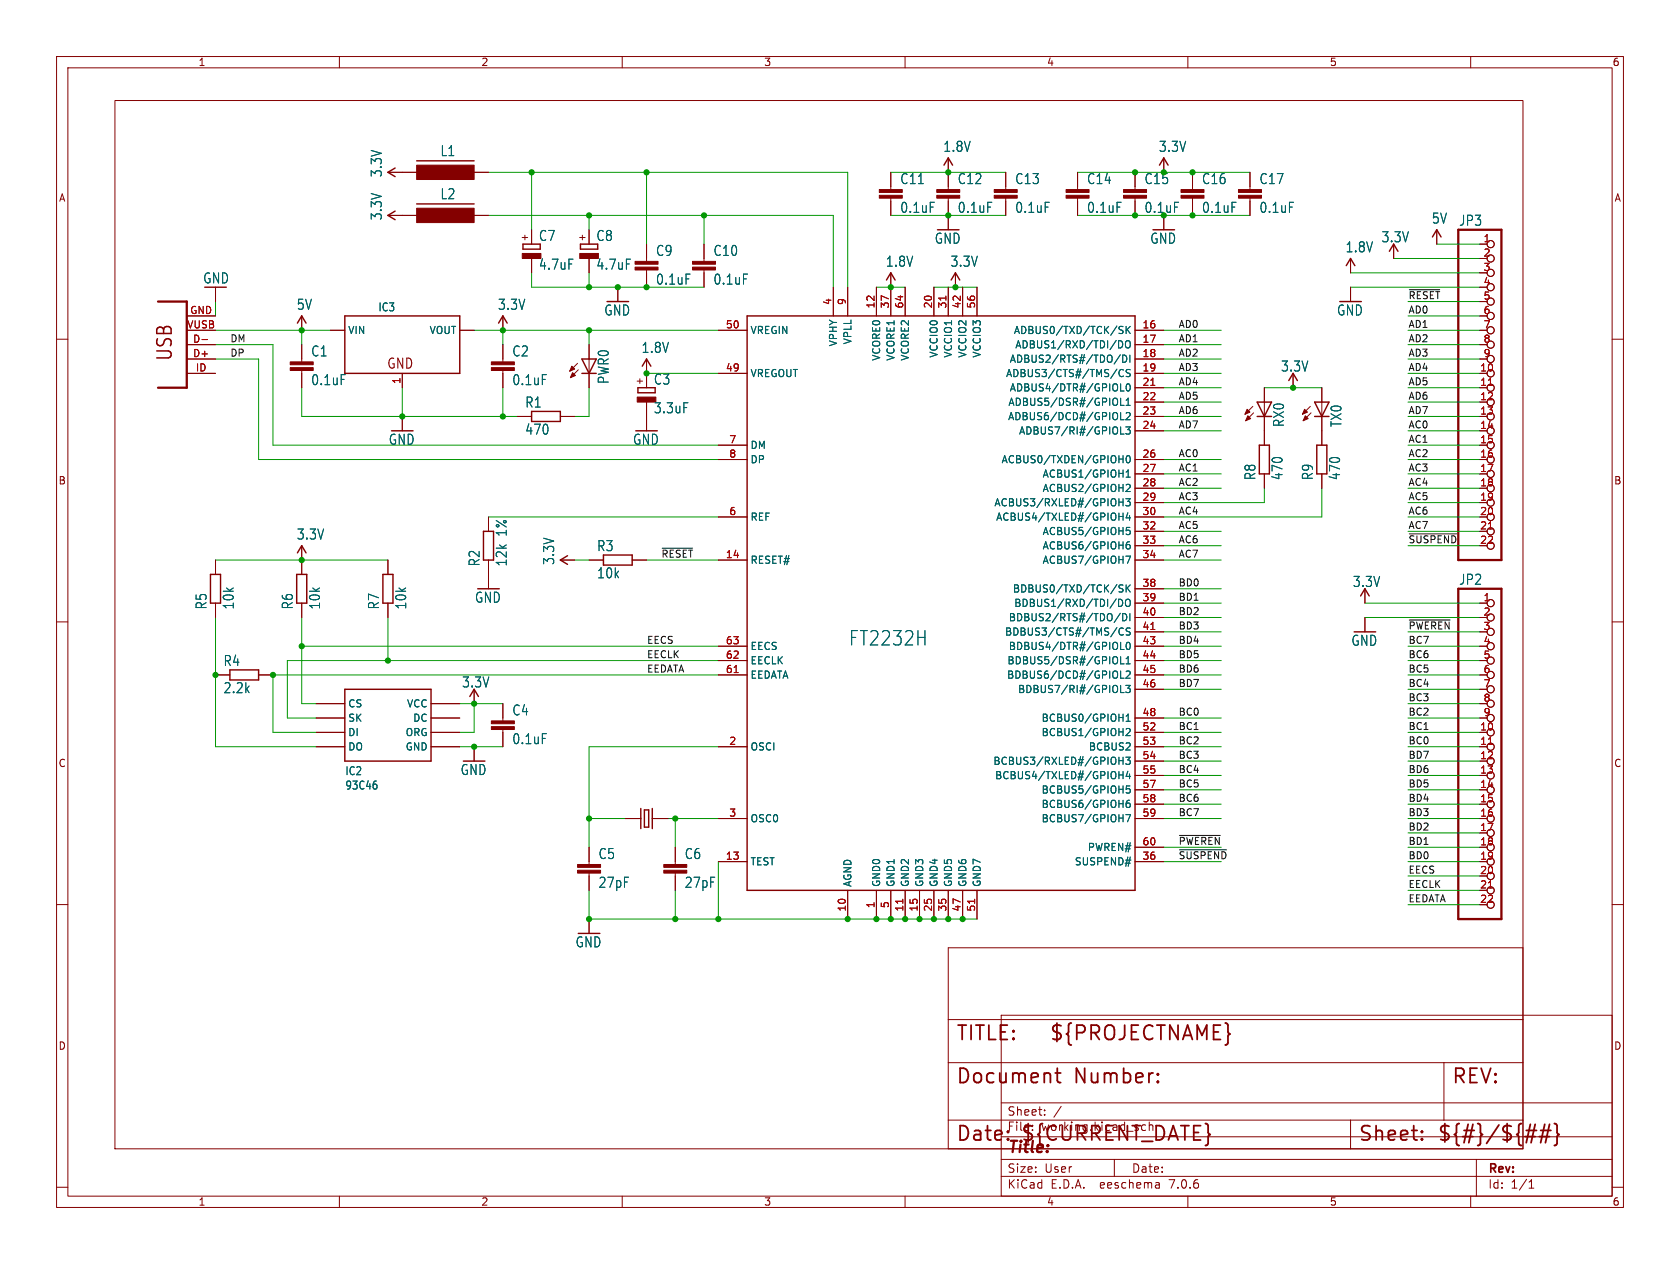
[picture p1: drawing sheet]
<svg xmlns="http://www.w3.org/2000/svg" width="297mm" height="224mm" viewBox="0 0 297 224" stroke-linecap="round" stroke-linejoin="round" font-family="sans-serif">
<defs><g id="words">
<g font-size="3.5" fill="#840000">
<text x="30.8" y="64" transform="rotate(-90 30.8 64)">USB</text>
<text x="168.9" y="184.4">TITLE:</text>
<text x="185.4" y="184.4">${PROJECTNAME}</text>
<text x="168.9" y="192.1">Document</text>
<text x="189.9" y="192.1">Number:</text>
<text x="256.5" y="192.1">REV:</text>
<text x="168.9" y="202.2">Date:</text>
<text x="180.3" y="202.2">${CURRENT_DATE}</text>
<text x="240" y="202.2">Sheet:</text>
<text x="254" y="202.2">${#}/${##}</text>
</g>
<text font-size="3.5" fill="#006464" x="150" y="114.4">FT2232H</text>
<text font-size="2.8" fill="#840000" x="178" y="204.5">Title:</text>
<g font-size="2.5" fill="#006464">
<text x="77.8" y="27.8">L1</text>
<text x="166.7" y="27.1">1.8V</text>
<text x="204.8" y="27.1">3.3V</text>
<text x="67.7" y="31.4" transform="rotate(-90 67.7 31.4)">3.3V</text>
<text x="77.8" y="35.5">L2</text>
<text x="159.1" y="32.8">C11</text>
<text x="169.2" y="32.8">C12</text>
<text x="179.4" y="32.8">C13</text>
<text x="192.1" y="32.8">C14</text>
<text x="202.2" y="32.8">C15</text>
<text x="212.4" y="32.8">C16</text>
<text x="222.6" y="32.8">C17</text>
<text x="67.7" y="39.1" transform="rotate(-90 67.7 39.1)">3.3V</text>
<text x="159.1" y="37.9">0.1uF</text>
<text x="169.2" y="37.9">0.1uF</text>
<text x="179.4" y="37.9">0.1uF</text>
<text x="192.1" y="37.9">0.1uF</text>
<text x="212.4" y="37.9">0.1uF</text>
<text x="222.6" y="37.9">0.1uF</text>
<text x="253" y="39.8">5V</text>
<text x="257.9" y="40.1">JP3</text>
<text x="95.2" y="42.8">C7</text>
<text x="95.2" y="47.9">4.7uF</text>
<text x="105.3" y="42.8">C8</text>
<text x="105.3" y="47.9">4.7uF</text>
<text x="115.9" y="45.5">C9</text>
<text x="126" y="45.5">C10</text>
<text x="156.5" y="47.4">1.8V</text>
<text x="165.2" y="43.3">GND</text>
<text x="167.9" y="47.4">3.3V</text>
<text x="203.3" y="43.3">GND</text>
<text x="237.8" y="44.8">1.8V</text>
<text x="244.1" y="43.1">3.3V</text>
<text x="35.8" y="50.4">GND</text>
<text x="115.9" y="50.6">0.1uF</text>
<text x="126" y="50.6">0.1uF</text>
<text x="52.4" y="55">5V</text>
<text x="87.9" y="55">3.3V</text>
<text x="106.7" y="56">GND</text>
<text x="236.3" y="56">GND</text>
<text x="54.9" y="63.3">C1</text>
<text x="90.5" y="63.3">C2</text>
<text x="113.3" y="62.6">1.8V</text>
<text x="226.4" y="65.9">3.3V</text>
<text x="54.9" y="68.3">0.1uF</text>
<text x="90.5" y="68.3">0.1uF</text>
<text x="107.8" y="68" transform="rotate(-90 107.8 68)">PWR0</text>
<text x="115.5" y="68.2">C3</text>
<text x="92.8" y="72.3">R1</text>
<text x="92.8" y="77.1">470</text>
<text x="115.5" y="73.3">3.3uF</text>
<text x="227.2" y="75.6" transform="rotate(-90 227.2 75.6)">RX0</text>
<text x="237.4" y="75.6" transform="rotate(-90 237.4 75.6)">TX0</text>
<text x="68.6" y="78.9">GND</text>
<text x="111.8" y="78.9">GND</text>
<text x="222.2" y="85" transform="rotate(-90 222.2 85)">R8</text>
<text x="227" y="85" transform="rotate(-90 227 85)">470</text>
<text x="232.3" y="85" transform="rotate(-90 232.3 85)">R9</text>
<text x="237.1" y="85" transform="rotate(-90 237.1 85)">470</text>
<text x="52.4" y="95.6">3.3V</text>
<text x="89.8" y="94.9" transform="rotate(-90 89.8 94.9)">1%</text>
<text x="85" y="100.3" transform="rotate(-90 85 100.3)">R2</text>
<text x="89.8" y="100.3" transform="rotate(-90 89.8 100.3)">12k</text>
<text x="98.2" y="100" transform="rotate(-90 98.2 100)">3.3V</text>
<text x="105.5" y="97.7">R3</text>
<text x="36.7" y="107.9" transform="rotate(-90 36.7 107.9)">R5</text>
<text x="41.5" y="107.9" transform="rotate(-90 41.5 107.9)">10k</text>
<text x="52" y="107.9" transform="rotate(-90 52 107.9)">R6</text>
<text x="56.8" y="107.9" transform="rotate(-90 56.8 107.9)">10k</text>
<text x="67.2" y="107.9" transform="rotate(-90 67.2 107.9)">R7</text>
<text x="72" y="107.9" transform="rotate(-90 72 107.9)">10k</text>
<text x="83.9" y="106.8">GND</text>
<text x="105.5" y="102.5">10k</text>
<text x="239.1" y="104">3.3V</text>
<text x="257.9" y="103.6">JP2</text>
<text x="39.4" y="118">R4</text>
<text x="238.8" y="114.4">GND</text>
<text x="39.4" y="122.8">2.2k</text>
<text x="81.6" y="121.8">3.3V</text>
<text x="90.5" y="126.8">C4</text>
<text x="90.5" y="131.8">0.1uF</text>
<text x="81.3" y="137.3">GND</text>
<text x="105.7" y="152.2">C5</text>
<text x="121" y="152.2">C6</text>
<text x="105.7" y="157.2">27pF</text>
<text x="121" y="157.2">27pF</text>
<text x="101.7" y="167.8">GND</text>
</g>
<text font-size="2.5" fill="#009600" x="202.2" y="37.9">0.1uF</text>
<text font-size="2.5" fill="#840000" x="68.3" y="65.5">GND</text>
<g font-size="2.1" fill="#840000">
<text x="178" y="197.5">Sheet:</text>
<text x="178" y="200.2">File:</text>
<text x="184.1" y="200.2">working.kicad_sch</text>
<text x="178" y="207.6">Size:</text>
<text x="184.7" y="207.6">User</text>
<text x="200" y="207.6">Date:</text>
<text x="263" y="207.9">Rev:</text>
<text x="178" y="210.4">KiCad</text>
<text x="185.7" y="210.4">E.D.A.</text>
<text x="194.6" y="210.4">eeschema</text>
<text x="207" y="210.4">7.0.6</text>
<text x="263" y="210.4">Id:</text>
<text x="267.1" y="210.4">1/1</text>
</g>
<g font-size="2" fill="#006464">
<text x="66.8" y="55.3">IC3</text>
<text x="61" y="137.3">IC2</text>
<text x="61" y="139.9">93C46</text>
</g>
<g font-size="1.8" fill="#840000">
<text x="35" y="11.9">1</text>
<text x="85" y="11.9">2</text>
<text x="135" y="11.9">3</text>
<text x="185" y="11.9">4</text>
<text x="235" y="11.9">5</text>
<text x="285" y="11.9">6</text>
<text x="10.3" y="35.9">A</text>
<text x="285.3" y="35.9">A</text>
<text x="93.6" y="42.8" transform="rotate(-90 93.6 42.8)">+</text>
<text x="103.7" y="42.8" transform="rotate(-90 103.7 42.8)">+</text>
<text x="113.9" y="68.2" transform="rotate(-90 113.9 68.2)">+</text>
<text x="10.3" y="85.9">B</text>
<text x="285.3" y="85.9">B</text>
<text x="10.3" y="135.9">C</text>
<text x="285.3" y="135.9">C</text>
<text x="10.3" y="185.9">D</text>
<text x="285.3" y="185.9">D</text>
<text x="35" y="213.4">1</text>
<text x="85" y="213.4">2</text>
<text x="135" y="213.4">3</text>
<text x="185" y="213.4">4</text>
<text x="235" y="213.4">5</text>
<text x="285" y="213.4">6</text>
</g>
<g font-size="1.8" fill="#a90000">
<text x="262.2" y="42.9">1</text>
<text x="262.2" y="45.5">2</text>
<text x="262.2" y="48">3</text>
<text x="262.2" y="50.5">4</text>
<text x="262.2" y="53.1">5</text>
<text x="33" y="58.2">VUSB</text>
<text x="33.5" y="55.6">GND</text>
<text x="128.2" y="58.2">50</text>
<text x="147.1" y="54" transform="rotate(-90 147.1 54)">4</text>
<text x="149.6" y="54" transform="rotate(-90 149.6 54)">9</text>
<text x="154.7" y="54.7" transform="rotate(-90 154.7 54.7)">12</text>
<text x="157.2" y="54.7" transform="rotate(-90 157.2 54.7)">37</text>
<text x="159.8" y="54.7" transform="rotate(-90 159.8 54.7)">64</text>
<text x="164.8" y="54.7" transform="rotate(-90 164.8 54.7)">20</text>
<text x="167.4" y="54.7" transform="rotate(-90 167.4 54.7)">31</text>
<text x="169.9" y="54.7" transform="rotate(-90 169.9 54.7)">42</text>
<text x="172.5" y="54.7" transform="rotate(-90 172.5 54.7)">56</text>
<text x="201.9" y="58.2">16</text>
<text x="262.2" y="55.6">6</text>
<text x="262.2" y="58.2">7</text>
<text x="34" y="63.2">D+</text>
<text x="34" y="60.7">D-</text>
<text x="34.5" y="65.8">ID</text>
<text x="128.2" y="65.8">49</text>
<text x="201.9" y="60.7">17</text>
<text x="201.9" y="63.2">18</text>
<text x="201.9" y="65.8">19</text>
<text x="261.6" y="65.8">10</text>
<text x="262.2" y="60.7">8</text>
<text x="262.2" y="63.2">9</text>
<text x="70.9" y="68" transform="rotate(-90 70.9 68)">1</text>
<text x="201.9" y="68.3">21</text>
<text x="201.9" y="70.9">22</text>
<text x="261.6" y="68.3">11</text>
<text x="261.6" y="70.9">12</text>
<text x="201.9" y="73.4">23</text>
<text x="201.9" y="75.9">24</text>
<text x="261.6" y="73.4">13</text>
<text x="261.6" y="75.9">14</text>
<text x="128.8" y="78.5">7</text>
<text x="128.8" y="81">8</text>
<text x="201.9" y="81">26</text>
<text x="201.9" y="83.6">27</text>
<text x="261.6" y="78.5">15</text>
<text x="261.6" y="81">16</text>
<text x="261.6" y="83.6">17</text>
<text x="201.9" y="86.1">28</text>
<text x="201.9" y="88.6">29</text>
<text x="261.6" y="86.1">18</text>
<text x="261.6" y="88.6">19</text>
<text x="128.8" y="91.2">6</text>
<text x="201.9" y="91.2">30</text>
<text x="201.9" y="93.7">32</text>
<text x="261.6" y="91.2">20</text>
<text x="261.6" y="93.7">21</text>
<text x="128.2" y="98.8">14</text>
<text x="201.9" y="96.3">33</text>
<text x="201.9" y="98.8">34</text>
<text x="261.6" y="96.3">22</text>
<text x="201.9" y="103.9">38</text>
<text x="201.9" y="106.4">39</text>
<text x="262.2" y="106.4">1</text>
<text x="201.9" y="109">40</text>
<text x="201.9" y="111.5">41</text>
<text x="262.2" y="109">2</text>
<text x="262.2" y="111.5">3</text>
<text x="128.2" y="119.1">61</text>
<text x="128.2" y="116.6">62</text>
<text x="128.2" y="114">63</text>
<text x="201.9" y="114">43</text>
<text x="201.9" y="116.6">44</text>
<text x="201.9" y="119.1">45</text>
<text x="262.2" y="114">4</text>
<text x="262.2" y="116.6">5</text>
<text x="262.2" y="119.1">6</text>
<text x="201.9" y="121.7">46</text>
<text x="262.2" y="121.7">7</text>
<text x="262.2" y="124.2">8</text>
<text x="128.8" y="131.8">2</text>
<text x="201.9" y="126.7">48</text>
<text x="201.9" y="129.3">52</text>
<text x="201.9" y="131.8">53</text>
<text x="261.6" y="129.3">10</text>
<text x="261.6" y="131.8">11</text>
<text x="262.2" y="126.7">9</text>
<text x="201.9" y="134.4">54</text>
<text x="201.9" y="136.9">55</text>
<text x="261.6" y="134.4">12</text>
<text x="261.6" y="136.9">13</text>
<text x="201.9" y="139.4">57</text>
<text x="201.9" y="142">58</text>
<text x="261.6" y="139.4">14</text>
<text x="261.6" y="142">15</text>
<text x="128.8" y="144.5">3</text>
<text x="201.9" y="144.5">59</text>
<text x="201.9" y="149.6">60</text>
<text x="261.6" y="144.5">16</text>
<text x="261.6" y="147.1">17</text>
<text x="261.6" y="149.6">18</text>
<text x="128.2" y="152.1">13</text>
<text x="201.9" y="152.1">36</text>
<text x="261.6" y="152.1">19</text>
<text x="261.6" y="154.7">20</text>
<text x="149.6" y="161.3" transform="rotate(-90 149.6 161.3)">10</text>
<text x="154.7" y="160.7" transform="rotate(-90 154.7 160.7)">1</text>
<text x="157.2" y="160.7" transform="rotate(-90 157.2 160.7)">5</text>
<text x="159.8" y="161.3" transform="rotate(-90 159.8 161.3)">11</text>
<text x="162.3" y="161.3" transform="rotate(-90 162.3 161.3)">15</text>
<text x="164.8" y="161.3" transform="rotate(-90 164.8 161.3)">25</text>
<text x="167.4" y="161.3" transform="rotate(-90 167.4 161.3)">35</text>
<text x="169.9" y="161.3" transform="rotate(-90 169.9 161.3)">47</text>
<text x="172.5" y="161.3" transform="rotate(-90 172.5 161.3)">51</text>
<text x="261.6" y="157.2">21</text>
<text x="261.6" y="159.8">22</text>
</g>
<g font-size="1.8" fill="#006464">
<text x="61.5" y="59.3">VIN</text>
<text x="75.9" y="59.3">VOUT</text>
<text x="132.6" y="59.3">VREGIN</text>
<text x="179.1" y="59.3">ADBUS0/TXD/TCK/SK</text>
<text x="148.2" y="61.4" transform="rotate(-90 148.2 61.4)">VPHY</text>
<text x="150.7" y="61" transform="rotate(-90 150.7 61)">VPLL</text>
<text x="155.8" y="63.9" transform="rotate(-90 155.8 63.9)">VCORE0</text>
<text x="158.3" y="63.9" transform="rotate(-90 158.3 63.9)">VCORE1</text>
<text x="160.9" y="63.9" transform="rotate(-90 160.9 63.9)">VCORE2</text>
<text x="166" y="63.4" transform="rotate(-90 166 63.4)">VCCIO0</text>
<text x="168.5" y="63.4" transform="rotate(-90 168.5 63.4)">VCCIO1</text>
<text x="171" y="63.4" transform="rotate(-90 171 63.4)">VCCIO2</text>
<text x="173.6" y="63.4" transform="rotate(-90 173.6 63.4)">VCCIO3</text>
<text x="178.4" y="64.4">ADBUS2/RTS#/TDO/DI</text>
<text x="179.4" y="61.8">ADBUS1/RXD/TDI/DO</text>
<text x="132.6" y="66.9">VREGOUT</text>
<text x="177.8" y="66.9">ADBUS3/CTS#/TMS/CS</text>
<text x="178.2" y="72">ADBUS5/DSR#/GPIOL1</text>
<text x="178.4" y="69.4">ADBUS4/DTR#/GPIOL0</text>
<text x="178.1" y="74.5">ADBUS6/DCD#/GPIOL2</text>
<text x="180.1" y="77.1">ADBUS7/RI#/GPIOL3</text>
<text x="132.6" y="79.6">DM</text>
<text x="132.6" y="82.1">DP</text>
<text x="177" y="82.1">ACBUS0/TXDEN/GPIOH0</text>
<text x="175.7" y="89.8">ACBUS3/RXLED#/GPIOH3</text>
<text x="184.2" y="84.7">ACBUS1/GPIOH1</text>
<text x="184.2" y="87.2">ACBUS2/GPIOH2</text>
<text x="132.6" y="92.3">REF</text>
<text x="176" y="92.3">ACBUS4/TXLED#/GPIOH4</text>
<text x="184.2" y="94.8">ACBUS5/GPIOH5</text>
<text x="132.6" y="99.9">RESET#</text>
<text x="184.2" y="97.4">ACBUS6/GPIOH6</text>
<text x="184.2" y="99.9">ACBUS7/GPIOH7</text>
<text x="179" y="105">BDBUS0/TXD/TCK/SK</text>
<text x="179.2" y="107.5">BDBUS1/RXD/TDI/DO</text>
<text x="177.6" y="112.6">BDBUS3/CTS#/TMS/CS</text>
<text x="178.2" y="110.1">BDBUS2/RTS#/TDO/DI</text>
<text x="132.6" y="117.7">EECLK</text>
<text x="132.6" y="115.2">EECS</text>
<text x="178" y="117.7">BDBUS5/DSR#/GPIOL1</text>
<text x="178.2" y="115.2">BDBUS4/DTR#/GPIOL0</text>
<text x="61.5" y="125.3">CS</text>
<text x="71.9" y="125.3">VCC</text>
<text x="132.6" y="120.2">EEDATA</text>
<text x="177.9" y="120.2">BDBUS6/DCD#/GPIOL2</text>
<text x="179.9" y="122.8">BDBUS7/RI#/GPIOL3</text>
<text x="61.5" y="127.9">SK</text>
<text x="61.5" y="130.4">DI</text>
<text x="71.6" y="130.4">ORG</text>
<text x="72.9" y="127.9">DC</text>
<text x="184" y="127.9">BCBUS0/GPIOH1</text>
<text x="184" y="130.4">BCBUS1/GPIOH2</text>
<text x="61.5" y="132.9">DO</text>
<text x="71.6" y="132.9">GND</text>
<text x="132.6" y="132.9">OSCI</text>
<text x="175.5" y="135.5">BCBUS3/RXLED#/GPIOH3</text>
<text x="192.4" y="132.9">BCBUS2</text>
<text x="175.8" y="138">BCBUS4/TXLED#/GPIOH4</text>
<text x="184" y="140.6">BCBUS5/GPIOH5</text>
<text x="184" y="143.1">BCBUS6/GPIOH6</text>
<text x="132.6" y="145.6">OSC0</text>
<text x="184" y="145.6">BCBUS7/GPIOH7</text>
<text x="132.6" y="153.3">TEST</text>
<text x="189.9" y="153.3">SUSPEND#</text>
<text x="192.2" y="150.7">PWREN#</text>
<text x="150.7" y="157" transform="rotate(-90 150.7 157)">AGND</text>
<text x="155.8" y="157" transform="rotate(-90 155.8 157)">GND0</text>
<text x="158.3" y="157" transform="rotate(-90 158.3 157)">GND1</text>
<text x="160.9" y="157" transform="rotate(-90 160.9 157)">GND2</text>
<text x="163.4" y="157" transform="rotate(-90 163.4 157)">GND3</text>
<text x="166" y="157" transform="rotate(-90 166 157)">GND4</text>
<text x="168.5" y="157" transform="rotate(-90 168.5 157)">GND5</text>
<text x="171" y="157" transform="rotate(-90 171 157)">GND6</text>
<text x="173.6" y="157" transform="rotate(-90 173.6 157)">GND7</text>
</g>
<g font-size="1.7" fill="#0f0f0f">
<text x="248.9" y="53">~{RESET}</text>
<text x="208.3" y="58.1">AD0</text>
<text x="248.9" y="55.5">AD0</text>
<text x="248.9" y="58.1">AD1</text>
<text x="40.6" y="63.2">DP</text>
<text x="40.6" y="60.6">DM</text>
<text x="208.3" y="63.2">AD2</text>
<text x="208.3" y="65.7">AD3</text>
<text x="208.3" y="60.6">AD1</text>
<text x="248.9" y="63.2">AD3</text>
<text x="248.9" y="65.7">AD4</text>
<text x="248.9" y="60.6">AD2</text>
<text x="208.3" y="68.2">AD4</text>
<text x="208.3" y="70.8">AD5</text>
<text x="248.9" y="70.8">AD6</text>
<text x="248.9" y="68.2">AD5</text>
<text x="208.3" y="75.9">AD7</text>
<text x="208.3" y="73.3">AD6</text>
<text x="248.9" y="73.3">AD7</text>
<text x="248.9" y="75.9">AC0</text>
<text x="208.3" y="83.5">AC1</text>
<text x="208.3" y="80.9">AC0</text>
<text x="248.9" y="83.5">AC3</text>
<text x="248.9" y="80.9">AC2</text>
<text x="248.9" y="78.4">AC1</text>
<text x="208.3" y="86">AC2</text>
<text x="208.3" y="88.6">AC3</text>
<text x="248.9" y="86">AC4</text>
<text x="248.9" y="88.6">AC5</text>
<text x="208.3" y="93.6">AC5</text>
<text x="208.3" y="91.1">AC4</text>
<text x="248.9" y="93.6">AC7</text>
<text x="248.9" y="91.1">AC6</text>
<text x="116.8" y="98.7">~{RESET}</text>
<text x="208.3" y="96.2">AC6</text>
<text x="208.3" y="98.7">AC7</text>
<text x="248.9" y="96.2">~{SUSPEND}</text>
<text x="208.3" y="106.3">BD1</text>
<text x="208.3" y="103.8">BD0</text>
<text x="114.3" y="114">EECS</text>
<text x="208.3" y="108.9">BD2</text>
<text x="208.3" y="111.4">BD3</text>
<text x="208.3" y="114">BD4</text>
<text x="248.9" y="111.4">~{PWEREN}</text>
<text x="248.9" y="114">BC7</text>
<text x="114.3" y="116.5">EECLK</text>
<text x="114.3" y="119">EEDATA</text>
<text x="208.3" y="116.5">BD5</text>
<text x="208.3" y="119">BD6</text>
<text x="248.9" y="119">BC5</text>
<text x="248.9" y="116.5">BC6</text>
<text x="208.3" y="121.6">BD7</text>
<text x="248.9" y="124.1">BC3</text>
<text x="248.9" y="121.6">BC4</text>
<text x="208.3" y="131.7">BC2</text>
<text x="208.3" y="129.2">BC1</text>
<text x="208.3" y="126.7">BC0</text>
<text x="248.9" y="126.7">BC2</text>
<text x="248.9" y="129.2">BC1</text>
<text x="248.9" y="131.7">BC0</text>
<text x="208.3" y="136.8">BC4</text>
<text x="208.3" y="134.3">BC3</text>
<text x="248.9" y="134.3">BD7</text>
<text x="248.9" y="136.8">BD6</text>
<text x="208.3" y="139.4">BC5</text>
<text x="208.3" y="141.9">BC6</text>
<text x="248.9" y="141.9">BD4</text>
<text x="248.9" y="139.4">BD5</text>
<text x="208.3" y="144.4">BC7</text>
<text x="208.3" y="149.5">~{PWEREN}</text>
<text x="248.9" y="147">BD2</text>
<text x="248.9" y="144.4">BD3</text>
<text x="248.9" y="149.5">BD1</text>
<text x="208.3" y="152.1">~{SUSPEND}</text>
<text x="248.9" y="152.1">BD0</text>
<text x="248.9" y="154.6">EECS</text>
<text x="248.9" y="159.7">EEDATA</text>
<text x="248.9" y="157.1">EECLK</text>
</g>
</g></defs>
<g fill="none" stroke="#840000" stroke-width=".18">
<path d="M10 10h277v203.6h-277zM12 12h273v199.6h-273zM20.3 17.8h248.9v185.4h-248.9zM60 10v2M110 10v2M160 10v2M210 10v2M260 10v2M68.6 30.5h5.1M68.6 38.1h5.1M83.8 30.5h2.6M83.8 38.1h2.6"/>
<path d="M157.5 30.5v3M157.5 35.1v3M167.6 27.9v5.6M167.6 35.1v5.5M177.8 30.5v3M177.8 35.1v3M190.5 30.5v3M190.5 35.1v3M200.7 30.5v3M200.7 35.1v3M205.7 27.9v2.6M205.7 38.1v2.5"/>
<path d="M210.8 30.5v3M210.8 35.1v3M221 30.5v3M221 35.1v3M10 60h2M33 55.9h5.1M33 58.4h5.1M38.1 50.8v2.5M53.3 55.9v2.5M58.4 58.4h2.6M81.3 58.4h2.5M88.9 55.9v2.5"/>
<path d="M94 40.6v2.6M94 45.7v2.6M104.1 40.6v2.6M104.1 45.7v2.6M109.2 50.8v2.5M114.3 43.2v3M114.3 47.8v3M124.5 43.2v3M124.5 47.8v3M127 58.4h5.1M147.3 50.8v5.1M149.9 50.8v5.1"/>
<path d="M154.9 50.8v5.1M157.5 48.3v7.6M160 50.8v5.1M165.1 50.8v5.1M167.6 50.8v5.1M168.9 48.3v2.5M170.2 50.8v5.1M172.7 50.8v5.1M200.7 58.4h5M238.8 45.7v2.6M238.8 50.8v2.5M246.4 43.2v2.5"/>
<path d="M254 40.6v2.6M261.6 43.2h1.3M261.6 48.3h1.3M261.6 53.3h1.3M261.6 55.9h1.3M261.6 58.4h1.3M285 60h2M33 61h5.1M33 63.5h5.1M33 66h5.1M53.3 61v3M53.3 65.5v3.1"/>
<path d="M71.1 66v2.6M71.1 73.7v2.5M88.9 61v3M88.9 65.5v3.1M91.4 73.7h2.6M99.1 73.7h2.5M102.1 64.3l-1.4 1.4M102.2 65.4l-1.4 1.4M104.1 61v7.6M114.3 63.5v5.1M114.3 71.1v5.1M127 66h5.1"/>
<path d="M127 78.7h5.1M200.7 61h5M200.7 63.5h5M200.7 66h5M200.7 68.6h5M200.7 71.1h5M200.7 73.7h5M200.7 76.2h5M221.5 71.9l-1.4 1.4M221.6 73l-1.4 1.4M223.5 68.6v10.1M228.6 66v2.6"/>
<path d="M231.6 71.9l-1.3 1.4M231.8 73l-1.4 1.4M233.7 68.6v10.1M261.6 61h1.3M261.6 63.5h1.3M38.1 99.1v2.5M53.3 96.5v5.1M68.6 99.1v2.5M86.4 91.4v2.6M86.4 99.1v5M99.1 99.1h2.5M104.1 99.1h2.6"/>
<path d="M111.8 99.1h2.5M127 99.1h5.1M127 81.3h5.1M127 91.4h5.1M200.7 99.1h5M200.7 81.3h5M200.7 83.8h5M200.7 86.4h5M200.7 88.9h5M200.7 91.4h5M200.7 94h5M200.7 96.5h5"/>
<path d="M223.5 83.8v2.6M233.7 83.8v2.6M10 110h2M38.1 119.4h2.5M38.1 106.7v2.5M45.7 119.4h2.6M53.3 106.7v2.5M68.6 106.7v2.5M127 116.8h5.1M127 119.4h5.1M127 114.3h5.1M200.7 106.7h5"/>
<path d="M200.7 111.8h5M200.7 116.8h5M200.7 119.4h5M200.7 104.1h5M200.7 109.2h5M200.7 114.3h5M241.3 104.1v2.6M241.3 109.2v2.6M261.6 106.7h1.3M261.6 111.8h1.3M261.6 116.8h1.3M261.6 119.4h1.3"/>
<path d="M285 110h2M55.9 124.5h5.1M55.9 127h5.1M55.9 132.1h5.1M55.9 129.5h5.1M76.2 124.5h5.1M76.2 127h5.1M76.2 132.1h5.1M76.2 129.5h5.1M83.8 121.9v2.6M83.8 132.1v2.5M88.9 124.5v3"/>
<path d="M88.9 129v3.1M127 132.1h5.1M200.7 121.9h5M200.7 127h5M200.7 132.1h5M200.7 129.5h5M200.7 134.6h5M200.7 137.2h5M200.7 139.7h5M261.6 121.9h1.3M261.6 124.5h1.3M261.6 127h1.3"/>
<path d="M10 160h2M104.1 149.9v3M104.1 154.4v3.1M110.5 144.8h2.8M115.3 144.8h2.8M119.4 149.9v3M119.4 154.4v3.1M127 152.4h5.1M127 144.8h5.1M149.9 157.5v5.1M154.9 157.5v5.1M157.5 157.5v5.1"/>
<path d="M160 157.5v5.1M162.6 157.5v5.1M165.1 157.5v5.1M167.6 157.5v5.1M170.2 157.5v5.1M172.7 157.5v5.1M200.7 152.4h5M200.7 144.8h5M200.7 142.2h5M200.7 149.9h5M285 160h2M104.1 162.6v2.5"/>
<path d="M167.6 167.6h101.6v35.6h-101.6zM177 179.6h108v32h-108zM167.6 198.1h101.6M167.6 180.3h101.6M167.6 188h101.6M177 195.1h108M184.7 197.1v.2M184.7 196.3v.2M187.6 195.7l-1.3 1.9M238.8 198.1v5.1M255.3 188v10.1M10 210h2"/>
<path d="M60 211.6v2M110 211.6v2M160 211.6v2M177 208.1h108M177 205.1h108M177 201.1h108M197 205.1v3M204.9 209.2l.1 1M205 210.1l-.2 .1M205 209.5l-.2 .1M210 211.6v2M260 211.6v2"/>
<path d="M261 205.1v6.5M270.3 210.2h.9M270.3 209.1l.4-.4v1.5M285 210h2"/>
<circle cx="263.5" cy="53.3" r=".63"/>
<circle cx="263.5" cy="48.3" r=".63"/>
<circle cx="263.5" cy="50.8" r=".63"/>
<circle cx="263.5" cy="43.2" r=".63"/>
<circle cx="263.5" cy="45.7" r=".63"/>
<circle cx="263.5" cy="55.9" r=".63"/>
<circle cx="263.5" cy="58.4" r=".63"/>
<circle cx="263.5" cy="71.1" r=".63"/>
<circle cx="263.5" cy="66" r=".63"/>
<circle cx="263.5" cy="73.7" r=".63"/>
<circle cx="263.5" cy="78.7" r=".63"/>
<circle cx="263.5" cy="63.5" r=".63"/>
<circle cx="263.5" cy="76.2" r=".63"/>
<circle cx="263.5" cy="61" r=".63"/>
<circle cx="263.5" cy="68.6" r=".63"/>
<circle cx="263.5" cy="94" r=".63"/>
<circle cx="263.5" cy="81.3" r=".63"/>
<circle cx="263.5" cy="83.8" r=".63"/>
<circle cx="263.5" cy="88.9" r=".63"/>
<circle cx="263.5" cy="86.4" r=".63"/>
<circle cx="263.5" cy="96.5" r=".63"/>
<circle cx="263.5" cy="91.4" r=".63"/>
<circle cx="263.5" cy="116.8" r=".63"/>
<circle cx="263.5" cy="111.8" r=".63"/>
<circle cx="263.5" cy="119.4" r=".63"/>
<circle cx="263.5" cy="106.7" r=".63"/>
<circle cx="263.5" cy="109.2" r=".63"/>
<circle cx="263.5" cy="114.3" r=".63"/>
<circle cx="263.5" cy="139.7" r=".63"/>
<circle cx="263.5" cy="129.5" r=".63"/>
<circle cx="263.5" cy="132.1" r=".63"/>
<circle cx="263.5" cy="134.6" r=".63"/>
<circle cx="263.5" cy="137.2" r=".63"/>
<circle cx="263.5" cy="127" r=".63"/>
<circle cx="263.5" cy="121.9" r=".63"/>
<circle cx="263.5" cy="124.5" r=".63"/>
<circle cx="263.5" cy="142.2" r=".63"/>
<circle cx="263.5" cy="147.3" r=".63"/>
<circle cx="263.5" cy="152.4" r=".63"/>
<circle cx="263.5" cy="157.5" r=".63"/>
<circle cx="263.5" cy="144.8" r=".63"/>
<circle cx="263.5" cy="149.9" r=".63"/>
<circle cx="263.5" cy="154.9" r=".63"/>
<circle cx="263.5" cy="160" r=".63"/>
</g>
<g fill="#840000" stroke="#840000" stroke-width=".18">
<path d="M188.5 34.5h4v.6h-4z"/>
<path d="M188.5 33.5h4v.5h-4z"/>
<path d="M175.8 34.5h4v.6h-4z"/>
<path d="M175.8 33.5h4v.5h-4z"/>
<path d="M165.6 34.5h4.1v.6h-4.1z"/>
<path d="M165.6 33.5h4.1v.5h-4.1z"/>
<path d="M198.6 34.5h4.1v.6h-4.1z"/>
<path d="M198.6 33.5h4.1v.5h-4.1z"/>
<path d="M208.8 34.5h4.1v.6h-4.1z"/>
<path d="M208.8 33.5h4.1v.5h-4.1z"/>
<path d="M218.9 34.5h4.1v.6h-4.1z"/>
<path d="M218.9 33.5h4.1v.5h-4.1z"/>
<path d="M220.5 72.4l.5 .5-.9 .4z"/>
<path d="M220.6 73.5l.5 .5-.9 .4z"/>
<path d="M230.6 72.4l.5 .5-.8 .4z"/>
<path d="M230.8 73.5l.5 .5-.9 .4z"/>
<path d="M155.4 34.5h4.1v.6h-4.1z"/>
<path d="M155.4 33.5h4.1v.5h-4.1z"/>
<path d="M73.7 29.2h10.1v2.6h-10.1z"/>
<path d="M122.4 47.2h4.1v.6h-4.1z"/>
<path d="M122.4 46.2h4.1v.5h-4.1z"/>
<path d="M92.3 44.8h3.3v.9h-3.3z"/>
<path d="M102.5 44.8h3.3v.9h-3.3z"/>
<path d="M112.3 47.2h4v.6h-4z"/>
<path d="M112.3 46.2h4v.5h-4z"/>
<path d="M112.6 70.2h3.4v.9h-3.4z"/>
<path d="M86.9 65h4v.5h-4z"/>
<path d="M86.9 64h4v.5h-4z"/>
<path d="M101.1 64.8l.5 .5-.9 .4z"/>
<path d="M101.2 65.9l.5 .5-.9 .4z"/>
<path d="M117.3 153.9h4.1v.5h-4.1z"/>
<path d="M117.3 152.9h4.1v.5h-4.1z"/>
<path d="M86.9 128.5h4v.5h-4z"/>
<path d="M86.9 127.5h4v.5h-4z"/>
<path d="M102.1 153.9h4.1v.5h-4.1z"/>
<path d="M102.1 152.9h4.1v.5h-4.1z"/>
<path d="M51.3 65h4.1v.5h-4.1z"/>
<path d="M51.3 64h4.1v.5h-4.1z"/>
<path d="M73.7 36.8h10.1v2.6h-10.1z"/>
</g>
<g fill="none" stroke="#840000" stroke-width=".25">
<path d="M69.8 29.7l-1.2 .8 1.2 .7M69.8 37.3l-1.2 .8 1.2 .8M73.7 28.4h10.1M73.7 36.1h10.1M166.9 29.2l.7-1.3 .8 1.3M205 29.2l.7-1.3 .8 1.3M52.6 57.2l.7-1.3 .8 1.3M61 55.9h20.3v10.1h-20.3zM88.1 57.2l.8-1.3 .8 1.3M92.5 43.2h3v.9h-3zM102.6 43.2h3.1v.9h-3.1zM132.1 55.9h68.6v101.6h-68.6z"/>
<path d="M156.7 49.5l.8-1.2 .7 1.2M168.1 49.5l.8-1.2 .8 1.2M238 47l.8-1.3 .7 1.3M245.6 44.5l.8-1.3 .7 1.3M253.2 41.9l.8-1.3 .8 1.3M94 72.8h5.1v1.7h-5.1zM102.9 66h2.5M102.9 63.5h2.5l-1.3 2.5zM112.8 68.6h3v.9h-3zM113.5 64.8l.8-1.3 .8 1.3M222.2 73.7h2.6M222.2 71.1h2.6l-1.3 2.6z"/>
<path d="M222.6 78.7h1.8v5.1h-1.8zM227.8 67.3l.8-1.3 .8 1.3M232.4 73.7h2.5M232.4 71.1h2.5l-1.2 2.6zM232.8 78.7h1.8v5.1h-1.8zM52.6 97.8l.7-1.3 .8 1.3M85.5 94h1.7v5.1h-1.7zM100.3 98.3l-1.2 .8 1.2 .7M106.7 98.2h5.1v1.7h-5.1zM37.2 101.6h1.8v5.1h-1.8zM40.6 118.5h5.1v1.8h-5.1zM52.5 101.6h1.7v5.1h-1.7z"/>
<path d="M67.7 101.6h1.8v5.1h-1.8zM240.5 105.4l.8-1.3 .8 1.3M61 121.9h15.2v12.7h-15.2zM83.1 123.2l.7-1.3 .8 1.3M113.3 143v3.6M113.9 143.3h.8v3h-.8zM115.3 143v3.6"/>
</g>
<path d="M27.9 53.3h5.1v15.3h-5.1M257.8 40.6h7.6v58.5h-7.6zM257.8 104.1h7.6v58.5h-7.6z" fill="none" stroke="#840000" stroke-width=".41"/>
<path d="M167.2 52.4v.7M35.7 60.1h1M203.4 68.2h.8M263.1 68.2h.8M263.1 93.6h.8M129.8 119h.7M203.4 111.3h.8M263.1 131.7h.8M159.6 159.1v.7M172.3 159.1v.7M263.1 157.1h.8" fill="none" stroke="#a90000" stroke-width=".18"/>
<g fill="none" stroke="#840000" stroke-width=".32">
<path d="M186.5 189.8h1M186.9 188.9v2.2l.1 .3 .5 .1M204.7 191.2l.1 .2-.1 .1M204.7 191.2l-.1 .2 .1 .1M204.7 189.9v.2M204.7 191.2v.3M204.7 189.9l.1 .1-.1 .1M204.7 189.9l-.1 .1 .1 .1M269.8 199.9h1.8M271.4 198.9l-.7 3.2M272.4 199.9h1.8M273.1 198.9l-.7 3.2"/>
<path d="M273.9 198.9l-.7 3.2M274.8 198.7l.3 .2 .2 .2v1.2l.3 .4-.3 .3v1.2l-.2 .3-.3 .1M178.2 201.4l.1 .1M251.4 201.4l.1 .1-.1 .1M251.4 201.4l-.1 .1 .1 .1M251.4 200.1v.2M251.4 201.4v.2M251.4 200.1l.1 .1-.1 .1M251.4 200.1l-.1 .1 .1 .1M269.6 201h1.8M272.1 201h1.8"/>
</g>
<g fill="none" stroke="#006464" stroke-width=".18">
<path d="M198.5 57.8l-.4-.1-.3 .3 .1 .3 .6 .2v.4l-.2 .1-.5-.1M199.1 57.7v1.3M199.3 58.3l.5 .7M199.8 57.7l-.7 .8M197.8 60.3a.64 .64 0 0 1 .7 .6 .64 .64 0 0 1-.7 .6zM198.1 62.7l-1.1 1.7M198.1 67.9v1.3h.6M198.1 70.4v1.3h.6M198.1 73v1.2h.6M198.1 75.5v1.3h.6M198.5 62.8a.64 .64 0 0 1 .7 .6 .64 .64 0 0 1-.7 .7zM198.6 65.5a.6 .6 0 0 0-.8 .4 .6 .6 0 0 0 .6 .7l.2-.1"/>
<path d="M199 60.5l.3-.2a.43 .43 0 0 1 .5 .4v.4a.42 .42 0 0 1-.4 .5 .42 .42 0 0 1-.4-.5zM199 75.5h.8l-.4 .5 .3 .1v.6l-.1 .1-.6-.1M199.1 73.1l.5-.1 .2 .3-.8 .9h.8M199.1 71.7h.7M199.1 70.8l.3-.4v1.3M199.3 68l.1-.1a.68 .68 0 0 1 .4 .6 .68 .68 0 0 1-.4 .7 .84 .84 0 0 1-.1-1.2zM199.7 62.8v1.3M199.8 65.4l-.5-.1-.2 .3 .1 .3 .5 .2v.4l-.1 .1h-.5M197.8 81.2h.7M197.8 88.8h.7M197.8 91.4h.7M198.5 80.6v1.3"/>
<path d="M198.5 88.2v1.3M198.5 90.7v1.3M199 88.2h.8l-.4 .5 .3 .1v.6l-.1 .1-.6-.1M199 98.4h.9l-.6 1.2M199.1 85.8l.5-.1 .2 .3-.8 .9h.8M199.1 83.5l.3-.4v1.3M199.1 84.4h.7M199.3 80.7l.1-.1a.68 .68 0 0 1 .4 .6 .68 .68 0 0 1-.4 .7 .84 .84 0 0 1-.1-1.2zM199.4 90.7l-.3 .9h.8M199.7 95.8l-.4 .1a.86 .86 0 0 0 0 1.2l.4-.1 .1-.4-.2-.3-.4 .1-.1 .2M199.7 91.2v.8M199.7 93.3h-.6v.6l.2-.1h.4l.1 .2-.1 .4-.1 .2-.5-.2"/>
<path d="M197.4 116.2a.9 .9 0 0 1 0 1.2M197.5 111l-1.1 1.6M197.8 106a.64 .64 0 0 1 .7 .6 .64 .64 0 0 1-.7 .7zM198.1 108.5l-1.1 1.6M198.1 113.6v1.3h.6M198.1 116.1v1.3h.6M198.1 118.7v1.3h.6M198.5 108.5a.64 .64 0 0 1 .7 .7 .64 .64 0 0 1-.7 .6zM198.5 103.5l-.4-.1-.3 .3 .1 .3 .6 .2v.4l-.2 .1h-.5M198.6 111.2a.6 .6 0 0 0-.8 .4 .6 .6 0 0 0 .6 .7l.2-.1M199 106.2l.3-.2a.43 .43 0 0 1 .5 .4v.4a.42 .42 0 0 1-.4 .5 .42 .42 0 0 1-.4-.5zM199.1 103.4v1.3"/>
<path d="M199.1 118.8l.5-.1 .2 .4-.8 .9h.8M199.1 116.5l.3-.4v1.3M199.1 117.4h.7M199.3 113.7l.1-.1a.68 .68 0 0 1 .4 .6 .68 .68 0 0 1-.4 .7 .84 .84 0 0 1-.1-1.2zM199.3 104l.5 .7M199.7 108.5v1.3M199.8 111.1h-.5l-.2 .2 .1 .3 .5 .3v.3l-.1 .1h-.5M199.8 103.4l-.7 .8M66.5 138.8l.2 .2-.2 .5M197.8 133.9v1.3M197.8 136.5v1.2M197.8 134.5h.7"/>
<path d="M197.8 137.1h.7M198.1 121.2v1.3h.6M198.5 133.9v1.3M198.5 136.5v1.2M199 121.2h.8l-.4 .5 .3 .1v.6l-.1 .1-.6-.1M199 133.9h.8l-.4 .5 .3 .1v.6l-.1 .1-.6-.1M199.1 129l.5-.2 .2 .4-.8 .9h.8M199.1 126.7l.3-.4v1.3M199.1 127.6h.7M199.4 136.4l-.3 .9h.8M199.7 136.9v.8M199.7 139h-.6v.6l.2-.1 .4 .1 .1 .1-.1 .5-.1 .1-.5-.1"/>
<path d="M199 144.1h.9l-.6 1.3M199.7 141.5l-.4 .1a.86 .86 0 0 0 0 1.2l.4-.1 .1-.4-.2-.3-.4 .1-.1 .2"/>
</g>
<path d="M249.1 51.2h5.4M117.1 97h5.3M249.1 94.4h8.4M249.1 109.7h7.3M208.5 150.3h8.3M208.5 147.8h7.2" fill="none" stroke="#0f0f0f" stroke-width=".18"/>
<g fill="none" stroke="#009600" stroke-width=".18">
<path d="M86.4 38.1h60.9v12.7M86.4 30.5h63.5v20.3M94 30.5v10.1M104.1 38.1v2.5M114.3 30.5v12.7M124.5 38.1v5.1M157.5 38.1h20.3M157.5 30.5h20.3M190.5 38.1h30.5M190.5 30.5h30.5M38.1 58.4h20.3M38.1 53.3v2.6"/>
<path d="M53.3 58.4v2.6M83.8 58.4h43.2M88.9 58.4v2.6M94 48.3v2.5h30.5M104.1 48.3v2.5M104.1 58.4v2.6M154.9 50.8h5.1M165.1 50.8h7.6M205.7 58.4h10.2M238.8 50.8h22.8M238.8 48.3h22.8M246.4 45.7h15.2"/>
<path d="M248.9 58.4h12.7M248.9 55.9h12.7M248.9 53.3h12.7M254 43.2h7.6M38.1 63.5h7.6v17.8h81.3M38.1 61h10.2v17.7h78.7M53.3 68.6v5.1h38.1M71.1 68.6v5.1M88.9 68.6v5.1M104.1 68.6v5.1h-2.5M114.3 66h12.7M205.7 73.7h10.2"/>
<path d="M205.7 68.6h10.2M205.7 71.1h10.2M205.7 63.5h10.2M205.7 61h10.2M205.7 66h10.2M205.7 76.2h10.2M223.5 68.6h10.2M248.9 73.7h12.7M248.9 68.6h12.7M248.9 71.1h12.7M248.9 63.5h12.7M248.9 61h12.7"/>
<path d="M248.9 66h12.7M248.9 76.2h12.7M248.9 78.7h12.7M38.1 99.1h30.5M86.4 91.4h40.6M101.6 99.1h2.5M114.3 99.1h12.7M205.7 81.3h10.2M205.7 83.8h10.2M205.7 86.4h10.2M205.7 96.5h10.2M205.7 94h10.2"/>
<path d="M205.7 99.1h10.2M223.5 86.4v2.5h-17.8M233.7 86.4v5h-28M248.9 81.3h12.7M248.9 83.8h12.7M248.9 86.4h12.7M248.9 96.5h12.7M248.9 94h12.7M248.9 91.4h12.7M248.9 88.9h12.7M38.1 109.2v22.9h17.8M53.3 114.3h73.7"/>
<path d="M53.3 109.2v15.3h2.6M68.6 109.2v7.6M127 116.8h-76.2v10.2h5.1M127 119.4h-78.7v10.1h7.6M205.7 111.8h10.2M205.7 109.2h10.2M205.7 116.8h10.2M205.7 114.3h10.2M205.7 119.4h10.2M205.7 106.7h10.2M205.7 104.1h10.2M241.3 109.2h20.3"/>
<path d="M241.3 106.7h20.3M248.9 111.8h12.7M248.9 116.8h12.7M248.9 114.3h12.7M248.9 119.4h12.7M81.3 132.1h7.6M81.3 124.5h7.6M83.8 124.5v5h-2.5M127 132.1h-22.9v17.8M205.7 137.2h10.2M205.7 132.1h10.2M205.7 134.6h10.2"/>
<path d="M205.7 139.7h10.2M205.7 127h10.2M205.7 129.5h10.2M205.7 121.9h10.2M248.9 137.2h12.7M248.9 132.1h12.7M248.9 134.6h12.7M248.9 139.7h12.7M248.9 127h12.7M248.9 129.5h12.7M248.9 124.5h12.7M248.9 121.9h12.7"/>
<path d="M104.1 157.5v5.1h68.6M104.1 144.8h6.4M118.1 144.8h8.9M119.4 144.8v5.1M119.4 157.5v5.1M127 152.4v10.2M205.7 152.4h10.2M205.7 144.8h10.2M205.7 142.2h10.2M205.7 149.9h10.2M248.9 157.5h12.7M248.9 152.4h12.7"/>
<path d="M248.9 154.9h12.7M248.9 144.8h12.7M248.9 142.2h12.7M248.9 149.9h12.7M248.9 147.3h12.7M248.9 160h12.7"/>
</g>
<g fill="#009600" stroke="#009600" stroke-width=".18">
<circle cx="200.7" cy="30.5" r=".46"/>
<circle cx="200.7" cy="38.1" r=".46"/>
<circle cx="167.6" cy="30.5" r=".46"/>
<circle cx="210.8" cy="38.1" r=".46"/>
<circle cx="210.8" cy="30.5" r=".46"/>
<circle cx="205.7" cy="30.5" r=".46"/>
<circle cx="162.6" cy="162.6" r=".46"/>
<circle cx="160" cy="162.6" r=".46"/>
<circle cx="165.1" cy="162.6" r=".46"/>
<circle cx="167.6" cy="162.6" r=".46"/>
<circle cx="170.2" cy="162.6" r=".46"/>
<circle cx="157.5" cy="162.6" r=".46"/>
<circle cx="154.9" cy="162.6" r=".46"/>
<circle cx="124.5" cy="38.1" r=".46"/>
<circle cx="157.5" cy="50.8" r=".46"/>
<circle cx="167.6" cy="38.1" r=".46"/>
<circle cx="168.9" cy="50.8" r=".46"/>
<circle cx="228.6" cy="68.6" r=".46"/>
<circle cx="109.2" cy="50.8" r=".46"/>
<circle cx="114.3" cy="30.5" r=".46"/>
<circle cx="114.3" cy="50.8" r=".46"/>
<circle cx="94" cy="30.5" r=".46"/>
<circle cx="104.1" cy="38.1" r=".46"/>
<circle cx="104.1" cy="50.8" r=".46"/>
<circle cx="114.3" cy="66" r=".46"/>
<circle cx="149.9" cy="162.6" r=".46"/>
<circle cx="127" cy="162.6" r=".46"/>
<circle cx="119.4" cy="162.6" r=".46"/>
<circle cx="83.8" cy="132.1" r=".46"/>
<circle cx="104.1" cy="162.6" r=".46"/>
<circle cx="119.4" cy="144.8" r=".46"/>
<circle cx="104.1" cy="144.8" r=".46"/>
<circle cx="83.8" cy="124.5" r=".46"/>
<circle cx="53.3" cy="114.3" r=".46"/>
<circle cx="88.9" cy="73.7" r=".46"/>
<circle cx="38.1" cy="119.4" r=".46"/>
<circle cx="48.3" cy="119.4" r=".46"/>
<circle cx="53.3" cy="99.1" r=".46"/>
<circle cx="68.6" cy="116.8" r=".46"/>
<circle cx="53.3" cy="58.4" r=".46"/>
<circle cx="71.1" cy="73.7" r=".46"/>
<circle cx="104.1" cy="58.4" r=".46"/>
<circle cx="88.9" cy="58.4" r=".46"/>
</g>
<use href="#words"/>
</svg>
